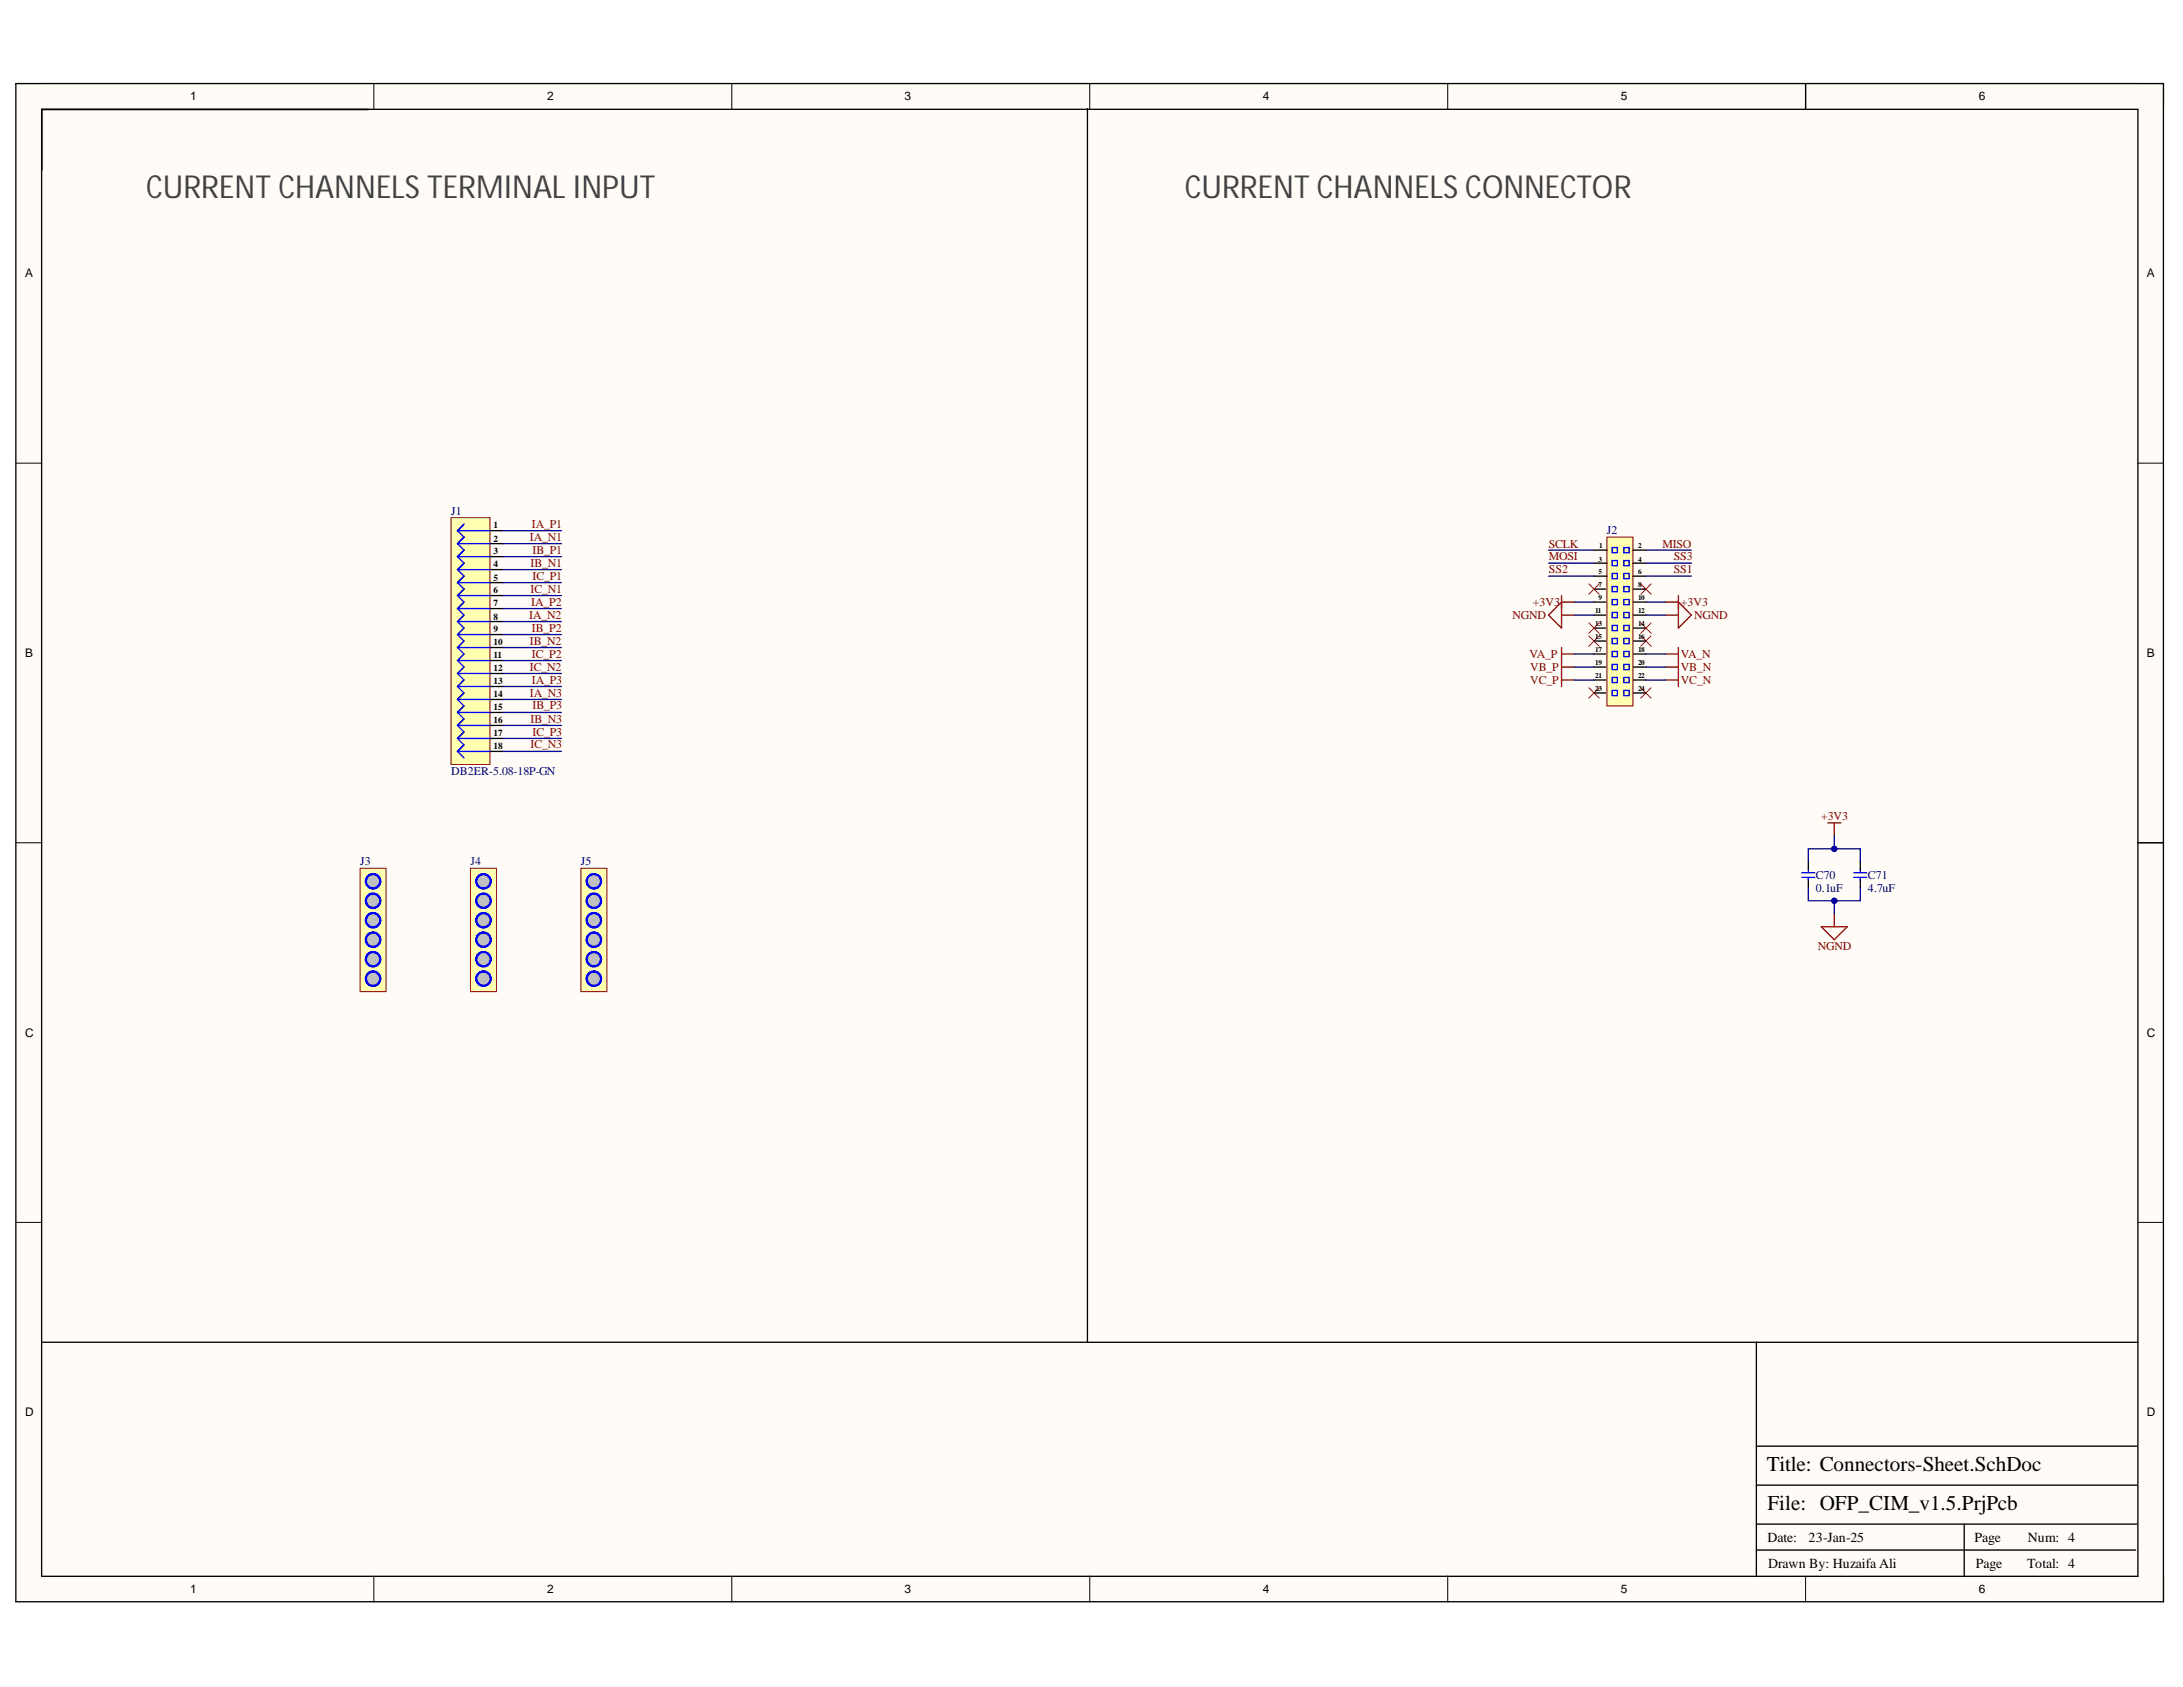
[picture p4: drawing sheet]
<svg xmlns="http://www.w3.org/2000/svg" width="279mm" height="216mm" viewBox="0 0 279 216" stroke-linecap="round" stroke-linejoin="round" font-family="sans-serif">
<defs><g id="words">
<g font-size="4.1" fill="#434343">
<text x="18.7" y="25.3">CURRENT CHANNELS TERMINAL INPUT</text>
<text x="151.6" y="25.3">CURRENT CHANNELS CONNECTOR</text>
</g>
<g font-size="2.7">
<text x="226.1" y="188.3">Title: Connectors-Sheet.SchDoc</text>
<text x="226.2" y="193.3">File: OFP_CIM_v1.5.PrjPcb</text>
</g>
<g font-size="1.8">
<text x="226.2" y="197.3">Date:</text>
<text x="231.5" y="197.3">23-Jan-25</text>
<text x="252.7" y="197.3">Page</text>
<text x="259.5" y="197.3">Num: 4</text>
<text x="226.3" y="200.6">Drawn By: Huzaifa Ali</text>
<text x="252.9" y="200.6">Page</text>
<text x="259.5" y="200.6">Total: 4</text>
</g>
<g font-size="1.5">
<text x="24.4" y="12.8">1</text>
<text x="70" y="12.8">2</text>
<text x="115.8" y="12.8">3</text>
<text x="161.6" y="12.8">4</text>
<text x="207.5" y="12.8">5</text>
<text x="253.3" y="12.8">6</text>
<text x="3.2" y="35.5">A</text>
<text x="274.8" y="35.5">A</text>
<text x="3.2" y="84">B</text>
<text x="274.8" y="84">B</text>
<text x="3.2" y="132.7">C</text>
<text x="274.8" y="132.7">C</text>
<text x="3.2" y="181.2">D</text>
<text x="274.8" y="181.2">D</text>
<text x="24.4" y="203.8">1</text>
<text x="70" y="203.8">2</text>
<text x="115.8" y="203.8">3</text>
<text x="161.6" y="203.8">4</text>
<text x="207.5" y="203.8">5</text>
<text x="253.3" y="203.8">6</text>
</g>
<g font-size="1.5" fill="#000080">
<text x="57.8" y="65.9">J1</text>
<text x="205.7" y="68.4">J2</text>
<text x="57.8" y="99.2">DB2ER-5.08-18P-GN</text>
<text x="46.1" y="110.8">J3</text>
<text x="60.2" y="110.8">J4</text>
<text x="74.3" y="110.8">J5</text>
<text x="232.4" y="112.4">C70</text>
<text x="239.1" y="112.4">C71</text>
<text x="232.4" y="114.1">0.1uF</text>
<text x="239.1" y="114.1">4.7uF</text>
</g>
<g font-size="1.5" fill="#800000">
<text x="67.8" y="69.2">IA_N1</text>
<text x="68.1" y="67.6">IA_P1</text>
<text x="68.2" y="70.8">IB_P1</text>
<text x="198.2" y="70.1">SCLK</text>
<text x="198.2" y="71.7">MOSI</text>
<text x="212.8" y="70.1">MISO</text>
<text x="214.2" y="71.7">SS3</text>
<text x="67.9" y="72.5">IB_N1</text>
<text x="67.9" y="75.8">IC_N1</text>
<text x="68" y="77.5">IA_P2</text>
<text x="68.2" y="74.2">IC_P1</text>
<text x="196.2" y="77.5">+3V3</text>
<text x="198.2" y="73.4">SS2</text>
<text x="214.2" y="73.4">SS1</text>
<text x="215.1" y="77.5">+3V3</text>
<text x="67.7" y="79.2">IA_N2</text>
<text x="67.8" y="82.5">IB_N2</text>
<text x="68.1" y="80.8">IB_P2</text>
<text x="193.6" y="79.2">NGND</text>
<text x="216.8" y="79.2">NGND</text>
<text x="67.8" y="85.8">IC_N2</text>
<text x="67.8" y="89.2">IA_N3</text>
<text x="68.1" y="84.2">IC_P2</text>
<text x="68.1" y="87.5">IA_P3</text>
<text x="195.8" y="84.2">VA_P</text>
<text x="195.9" y="85.8">VB_P</text>
<text x="195.9" y="87.5">VC_P</text>
<text x="215.1" y="84.2">VA_N</text>
<text x="215.1" y="85.8">VB_N</text>
<text x="215.1" y="87.5">VC_N</text>
<text x="67.9" y="92.5">IB_N3</text>
<text x="67.9" y="95.8">IC_N3</text>
<text x="68.2" y="90.8">IB_P3</text>
<text x="68.2" y="94.2">IC_P3</text>
<text x="233.1" y="104.9">+3V3</text>
<text x="232.7" y="121.6">NGND</text>
</g>
<g font-size="1.2">
<text x="63.2" y="67.6">1</text>
<text x="63.2" y="69.3">2</text>
<text x="63.2" y="70.9">3</text>
<text x="63.2" y="72.6">4</text>
<text x="63.2" y="74.3">5</text>
<text x="63.2" y="75.9">6</text>
<text x="63.2" y="77.6">7</text>
<text x="63.2" y="79.3">8</text>
<text x="63.2" y="80.9">9</text>
<text x="63.2" y="82.6">10</text>
<text x="63.2" y="84.2">11</text>
<text x="63.2" y="85.9">12</text>
<text x="63.2" y="87.6">13</text>
<text x="63.2" y="89.2">14</text>
<text x="63.2" y="90.9">15</text>
<text x="63.2" y="92.6">16</text>
<text x="63.2" y="94.2">17</text>
<text x="63.2" y="95.9">18</text>
</g>
<g font-size=".9">
<text x="204.6" y="71.9">3</text>
<text x="204.7" y="70.2">1</text>
<text x="209.6" y="70.2">2</text>
<text x="209.6" y="71.9">4</text>
<text x="204.6" y="75.2">7</text>
<text x="204.6" y="76.9">9</text>
<text x="204.6" y="73.5">5</text>
<text x="209.6" y="75.2">8</text>
<text x="209.6" y="76.9">10</text>
<text x="209.6" y="73.5">6</text>
<text x="204.2" y="78.5">11</text>
<text x="204.2" y="80.1">13</text>
<text x="204.2" y="81.8">15</text>
<text x="204.2" y="83.4">17</text>
<text x="209.6" y="78.5">12</text>
<text x="209.6" y="80.1">14</text>
<text x="209.6" y="81.8">16</text>
<text x="209.6" y="83.4">18</text>
<text x="204.2" y="85.1">19</text>
<text x="204.2" y="86.8">21</text>
<text x="204.2" y="88.4">23</text>
<text x="209.6" y="85.1">20</text>
<text x="209.6" y="86.8">22</text>
<text x="209.6" y="88.4">24</text>
</g>
</g></defs>
<g fill="#fffcf8">
<path d="M2 10.7h274.9v194.3h-274.9z" fill-rule="evenodd"/>
<path d="M5.4 14h268.2v187.7h-268.2z" fill-rule="evenodd"/>
</g>
<g fill="none" stroke="#000" stroke-width=".13">
<path d="M2 10.7h3.4M47.8 10.7v3.3M93.7 10.7v3.3M139.5 10.7v3.3M185.3 10.7v3.3M231.1 10.7v3.3M273.6 10.7h3.3v3.3M2 59.3h3.4M273.6 59.3h3.3M2 107.9h3.4M273.6 107.9h3.3M2 156.4h3.4"/>
<path d="M273.6 156.4h3.3M47.8 201.7v3.3M93.7 201.7v3.3M139.5 201.7v3.3M185.3 201.7v3.3M231.1 201.7v3.3M276.9 201.7v3.3"/>
</g>
<g fill="none" stroke="#000" stroke-width=".17">
<path d="M2 10.7h274.9v194.3h-274.9zM5.3 14h268.3v187.7h-268.3zM5.3 14h41.9M231.1 10.7v3.3M204 75.4h1.7M204 77.1h1.7M204 78.7h1.7M209 75.4h1.7M209 77.1h1.7M209 78.7h1.7M204 80.4h1.7M204 82h1.7"/>
<path d="M204 83.7h1.7M204 85.4h1.7M204 87h1.7M204 88.7h1.7M209 80.4h1.7M209 82h1.7M209 83.7h1.7M209 85.4h1.7M209 87h1.7M209 88.7h1.7M231.4 110.3v1M231.4 112.5v1.1"/>
<path d="M238.1 110.3v1M238.1 112.5v1.1M273.6 107.9h3.3M273.7 171.8h-48.9v29.9M224.8 198.4h48.5M224.8 195.1h48.7M224.8 190.1h48.7M224.8 185.1h48.7M251.4 195.1v6.6"/>
</g>
<g fill="none" stroke="#f00" stroke-width=".13">
<path d="M203.3 74.7l1.4 1.4M203.3 79.7l1.4 1.3M204.7 74.7l-1.4 1.4M204.7 79.7l-1.4 1.3M210 74.7l1.3 1.4M210 79.7l1.3 1.3M211.3 74.7l-1.3 1.4M211.3 79.7l-1.3 1.3M203.3 81.4l1.4 1.3M203.3 88l1.4 1.4M204.7 81.4l-1.4 1.3M204.7 88l-1.4 1.4"/>
<path d="M210 81.4l1.3 1.3M210 88l1.3 1.4M211.3 81.4l-1.3 1.3M211.3 88l-1.3 1.4"/>
</g>
<g fill="none" stroke="#800000" stroke-width=".17">
<path d="M199.9 76.2v4.2l-1.7-1.7 1.7-1.6h1.6M199.9 78.7h1.6M213.2 78.7h1.6M214.8 76.2v4.2l1.7-1.7-1.7-1.6h-1.6M199.9 82.9v5M199.9 83.7h1.6M199.9 85.4h1.6M199.9 87h1.6M213.2 83.7h1.6M213.2 85.4h1.6M213.2 87h1.6M214.8 82.9v5"/>
<path d="M233.1 118.6h3.3l-1.6 1.7zM233.9 105.3h1.7M234.8 105.3v1.7M234.8 116.9v1.7"/>
</g>
<path d="M230.6 112.3h1.7M230.6 111.7h1.7M231.4 111.3v.3M231.4 112.3v.3M237.3 112.3h1.6M237.3 111.7h1.6M238.1 111.3v.3M238.1 112.3v.3" fill="none" stroke="#00f" stroke-width=".17"/>
<path d="M205.7 68.7h3.3v21.6h-3.3z" fill-rule="evenodd" fill="#ffffb0"/>
<path d="M205.7 68.7h3.3v21.6h-3.3z" fill="none" stroke="#800000" stroke-width=".13"/>
<path d="M204 72.1h1.7M204 70.4h1.7M204 73.7h1.7M209 72.1h1.7M209 70.4h1.7M209 73.7h1.7" fill="none" stroke="#000" stroke-width=".17"/>
<g fill="none" stroke="#00f" stroke-width=".17">
<path d="M206.3 70.1h.7v.6h-.7zM206.3 71.7h.7v.7h-.7zM206.3 73.4h.7v.7h-.7zM206.3 75.1h.7v.6h-.7zM206.3 76.7h.7v.7h-.7zM206.3 78.4h.7v.6h-.7zM207.8 70.1h.7v.6h-.7zM207.8 71.7h.7v.7h-.7zM207.8 73.4h.7v.7h-.7zM207.8 75.1h.7v.6h-.7zM207.8 76.7h.7v.7h-.7zM207.8 78.4h.7v.6h-.7z"/>
<path d="M206.3 80h.7v.7h-.7zM206.3 81.7h.7v.7h-.7zM206.3 83.4h.7v.6h-.7zM206.3 85h.7v.7h-.7zM206.3 86.7h.7v.7h-.7zM206.3 88.4h.7v.6h-.7zM207.8 80h.7v.7h-.7zM207.8 81.7h.7v.7h-.7zM207.8 83.4h.7v.6h-.7zM207.8 85h.7v.7h-.7zM207.8 86.7h.7v.7h-.7zM207.8 88.4h.7v.6h-.7z"/>
</g>
<path d="M57.7 66.3h5v31.5h-5z" fill-rule="evenodd" fill="#ffffb0"/>
<path d="M57.7 66.3h5v31.5h-5z" fill="none" stroke="#800000" stroke-width=".13"/>
<g fill="none" stroke="#000" stroke-width=".17">
<path d="M62.7 67.9h1.7M62.7 69.6h1.7M62.7 71.2h1.7M62.7 72.9h1.7M62.7 74.6h1.7M62.7 76.2h1.7M62.7 77.9h1.7M62.7 79.5h1.7M62.7 81.2h1.7M62.7 82.9h1.7M62.7 84.5h1.7M62.7 86.2h1.7"/>
<path d="M62.7 87.9h1.7M62.7 89.5h1.7M62.7 91.2h1.7M62.7 92.8h1.7M62.7 94.5h1.7M62.7 96.2h1.7"/>
</g>
<g fill="none" stroke="#00f" stroke-width=".17">
<path d="M58.6 67.9h4.1M58.6 67.9l.8 .8-.8 .9M58.6 69.6h4.1M58.6 69.6l.8 .8-.8 .8M58.6 71.2h4.1M58.6 71.2l.8 .9-.8 .8M58.6 72.9h4.1M58.6 72.9l.8 .8-.8 .9M58.6 74.6h4.1M58.6 74.6l.8 .8-.8 .8M58.6 76.2h4.1M58.6 76.2l.8 .9-.8 .8"/>
<path d="M58.6 77.9h4.1M58.6 77.9l.8 .8-.8 .8M58.6 79.5h4.1M58.6 79.5l.8 .9-.8 .8M59.4 67.1l-.8 .8M58.6 81.2h4.1M58.6 81.2l.8 .8-.8 .9M58.6 82.9h4.1M58.6 82.9l.8 .8-.8 .8M58.6 84.5h4.1M58.6 84.5l.8 .9-.8 .8M58.6 86.2h4.1"/>
<path d="M58.6 86.2l.8 .8-.8 .9M58.6 87.9h4.1M58.6 87.9l.8 .8-.8 .8M58.6 89.5h4.1M58.6 89.5l.8 .8-.8 .9M58.6 91.2h4.1M58.6 91.2l.8 .8-.8 .8M58.6 92.8h4.1M58.6 92.8l.8 .9-.8 .8M58.6 94.5h4.1M58.6 94.5l.8 .8-.8 .9M58.6 96.2h4.1"/>
<path d="M58.6 96.2l.8 .8"/>
</g>
<path d="M46.1 111.1h3.3v15.8h-3.3z" fill-rule="evenodd" fill="#ffffb0"/>
<path d="M46.1 111.1h3.3v15.8h-3.3z" fill="none" stroke="#800000" stroke-width=".13"/>
<g fill="none" stroke="#00f" stroke-width=".17">
<circle cx="47.7" cy="117.8" r=".97"/>
<circle cx="47.7" cy="112.8" r=".97"/>
<circle cx="47.7" cy="115.3" r=".97"/>
<circle cx="47.7" cy="120.3" r=".97"/>
<circle cx="47.7" cy="125.3" r=".97"/>
<circle cx="47.7" cy="122.8" r=".97"/>
<circle cx="47.7" cy="125.2" r=".97"/>
</g>
<circle cx="47.7" cy="112.8" r=".83" fill="#c0c0c0"/>
<circle cx="47.7" cy="112.8" r=".83" fill="none" stroke="#00f" stroke-width=".13"/>
<circle cx="47.7" cy="115.3" r=".83" fill="#c0c0c0"/>
<circle cx="47.7" cy="115.3" r=".83" fill="none" stroke="#00f" stroke-width=".13"/>
<circle cx="47.7" cy="117.8" r=".83" fill="#c0c0c0"/>
<circle cx="47.7" cy="117.8" r=".83" fill="none" stroke="#00f" stroke-width=".13"/>
<circle cx="47.7" cy="120.3" r=".83" fill="#c0c0c0"/>
<circle cx="47.7" cy="120.3" r=".83" fill="none" stroke="#00f" stroke-width=".13"/>
<circle cx="47.7" cy="122.8" r=".83" fill="#c0c0c0"/>
<circle cx="47.7" cy="122.8" r=".83" fill="none" stroke="#00f" stroke-width=".13"/>
<circle cx="47.7" cy="125.2" r=".83" fill="#c0c0c0"/>
<circle cx="47.7" cy="125.2" r=".83" fill="none" stroke="#00f" stroke-width=".13"/>
<path d="M60.2 111.1h3.3v15.8h-3.3z" fill-rule="evenodd" fill="#ffffb0"/>
<path d="M60.2 111.1h3.3v15.8h-3.3z" fill="none" stroke="#800000" stroke-width=".13"/>
<g fill="none" stroke="#00f" stroke-width=".17">
<circle cx="61.9" cy="117.8" r=".97"/>
<circle cx="61.9" cy="115.3" r=".97"/>
<circle cx="61.9" cy="112.8" r=".97"/>
<circle cx="61.9" cy="120.3" r=".97"/>
<circle cx="61.9" cy="125.3" r=".97"/>
<circle cx="61.9" cy="122.8" r=".97"/>
<circle cx="61.9" cy="125.2" r=".97"/>
</g>
<circle cx="61.9" cy="112.8" r=".83" fill="#c0c0c0"/>
<circle cx="61.9" cy="112.8" r=".83" fill="none" stroke="#00f" stroke-width=".13"/>
<circle cx="61.9" cy="115.3" r=".83" fill="#c0c0c0"/>
<circle cx="61.9" cy="115.3" r=".83" fill="none" stroke="#00f" stroke-width=".13"/>
<circle cx="61.9" cy="117.8" r=".83" fill="#c0c0c0"/>
<circle cx="61.9" cy="117.8" r=".83" fill="none" stroke="#00f" stroke-width=".13"/>
<circle cx="61.9" cy="120.3" r=".83" fill="#c0c0c0"/>
<circle cx="61.9" cy="120.3" r=".83" fill="none" stroke="#00f" stroke-width=".13"/>
<circle cx="61.9" cy="122.8" r=".83" fill="#c0c0c0"/>
<circle cx="61.9" cy="122.8" r=".83" fill="none" stroke="#00f" stroke-width=".13"/>
<circle cx="61.9" cy="125.2" r=".83" fill="#c0c0c0"/>
<circle cx="61.9" cy="125.2" r=".83" fill="none" stroke="#00f" stroke-width=".13"/>
<path d="M74.3 111.1h3.4v15.8h-3.4z" fill-rule="evenodd" fill="#ffffb0"/>
<path d="M74.3 111.1h3.4v15.8h-3.4z" fill="none" stroke="#800000" stroke-width=".13"/>
<g fill="none" stroke="#00f" stroke-width=".17">
<circle cx="76" cy="117.8" r=".97"/>
<circle cx="76" cy="115.3" r=".97"/>
<circle cx="76" cy="112.8" r=".97"/>
<circle cx="76" cy="120.3" r=".97"/>
<circle cx="76" cy="125.2" r=".97"/>
<circle cx="76" cy="122.8" r=".97"/>
<circle cx="76" cy="125.3" r=".97"/>
</g>
<circle cx="76" cy="112.8" r=".83" fill="#c0c0c0"/>
<circle cx="76" cy="112.8" r=".83" fill="none" stroke="#00f" stroke-width=".13"/>
<circle cx="76" cy="115.3" r=".83" fill="#c0c0c0"/>
<circle cx="76" cy="115.3" r=".83" fill="none" stroke="#00f" stroke-width=".13"/>
<circle cx="76" cy="117.8" r=".83" fill="#c0c0c0"/>
<circle cx="76" cy="117.8" r=".83" fill="none" stroke="#00f" stroke-width=".13"/>
<circle cx="76" cy="120.3" r=".83" fill="#c0c0c0"/>
<circle cx="76" cy="120.3" r=".83" fill="none" stroke="#00f" stroke-width=".13"/>
<circle cx="76" cy="122.8" r=".83" fill="#c0c0c0"/>
<circle cx="76" cy="122.8" r=".83" fill="none" stroke="#00f" stroke-width=".13"/>
<circle cx="76" cy="125.2" r=".83" fill="#c0c0c0"/>
<circle cx="76" cy="125.2" r=".83" fill="none" stroke="#00f" stroke-width=".13"/>
<path d="M139.2 13.9v157.9M5.4 171.8h219.4" fill="none" stroke="#000" stroke-width=".17"/>
<g fill="none" stroke="#000080" stroke-width=".17">
<path d="M198.2 70.4h5.8M198.2 72.1h5.8M198.2 73.7h5.8M201.5 77.1h2.5M201.5 78.7h2.5M210.7 70.4h5.8M210.7 72.1h5.8M210.7 73.7h5.8M210.7 77.1h2.5M210.7 78.7h2.5M201.5 83.7h2.5M201.5 85.4h2.5"/>
<path d="M201.5 87h2.5M210.7 83.7h2.5M210.7 85.4h2.5M210.7 87h2.5M234.8 107v1.6"/>
</g>
<circle cx="234.8" cy="108.6" r=".33" fill="#000080"/>
<circle cx="234.8" cy="108.6" r=".33" fill="none" stroke="#000080" stroke-width=".13"/>
<path d="M231.4 113.6v1.7h3.4v1.6" fill="none" stroke="#000080" stroke-width=".17"/>
<circle cx="234.8" cy="115.3" r=".33" fill="#000080"/>
<circle cx="234.8" cy="115.3" r=".33" fill="none" stroke="#000080" stroke-width=".13"/>
<path d="M238.1 113.6v1.7h-3.3" fill="none" stroke="#000080" stroke-width=".17"/>
<circle cx="234.8" cy="115.3" r=".33" fill="#000080"/>
<circle cx="234.8" cy="115.3" r=".33" fill="none" stroke="#000080" stroke-width=".13"/>
<path d="M231.4 110.3v-1.7h6.7v1.7" fill="none" stroke="#000080" stroke-width=".17"/>
<circle cx="234.8" cy="108.6" r=".33" fill="#000080"/>
<circle cx="234.8" cy="108.6" r=".33" fill="none" stroke="#000080" stroke-width=".13"/>
<g fill="none" stroke="#000080" stroke-width=".17">
<path d="M64.4 67.9h7.5M64.4 69.6h7.5M64.4 71.2h7.5M64.4 72.9h7.5M64.4 74.6h7.5M64.4 76.2h7.5M64.4 77.9h7.5M64.4 79.5h7.5M64.4 81.2h7.5M64.4 82.9h7.5M64.4 84.5h7.5M64.4 86.2h7.5"/>
<path d="M64.4 87.9h7.5M64.4 89.5h7.5M64.4 91.2h7.5M64.4 92.8h7.5M64.4 94.5h7.5M64.4 96.2h7.5"/>
</g>
<use href="#words"/>
</svg>
